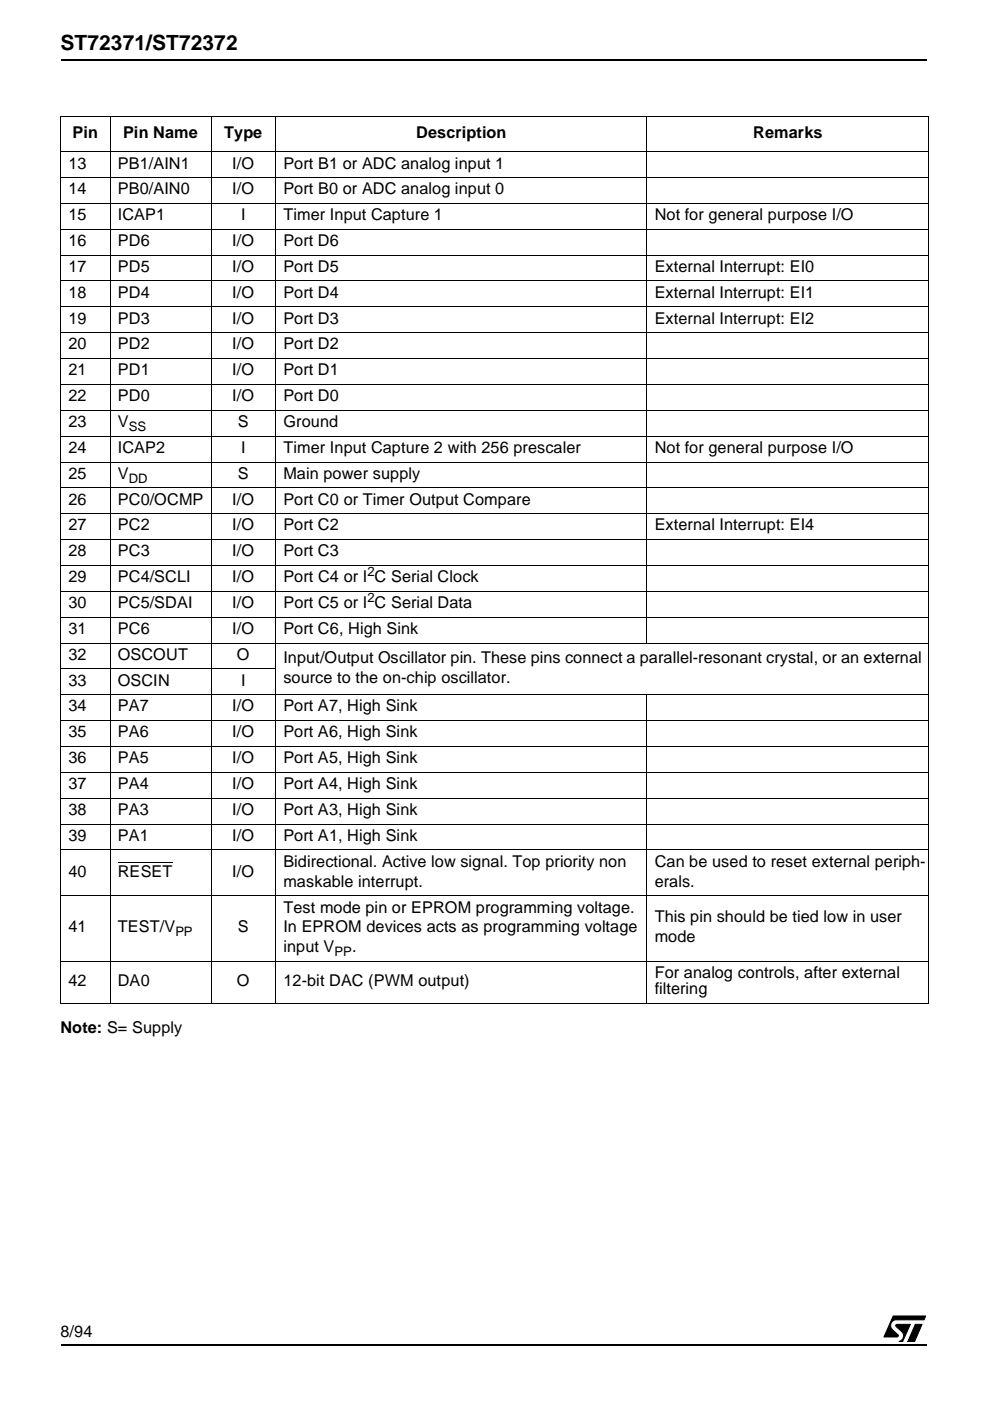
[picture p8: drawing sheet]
<svg xmlns="http://www.w3.org/2000/svg" width="185mm" height="263mm" viewBox="0 0 185 263" stroke-linecap="round" stroke-linejoin="round" font-family="sans-serif">
<defs><g id="words">
<text font-size="3.9" x="11.4" y="9.5">ST72371/ST72372</text>
<g font-size="3">
<text x="13.6" y="25.9">Pin</text>
<text x="23.1" y="25.9">Pin Name</text>
<text x="42.1" y="25.9">Type</text>
<text x="78.1" y="25.9">Description</text>
<text x="141.3" y="25.9">Remarks</text>
<text x="12.9" y="31.6">13</text>
<text x="22.1" y="31.6">PB1/AIN1</text>
<text x="43.6" y="31.6">I/O</text>
<text x="53.2" y="31.6">Port B1 or ADC analog input 1</text>
<text x="12.9" y="36.5">14</text>
<text x="12.9" y="41.3">15</text>
<text x="22.1" y="36.5">PB0/AIN0</text>
<text x="22.1" y="41.3">ICAP1</text>
<text x="43.6" y="36.5">I/O</text>
<text x="45.2" y="41.3">I</text>
<text x="53.2" y="41.3">Timer Input Capture 1</text>
<text x="53.2" y="36.5">Port B0 or ADC analog input 0</text>
<text x="122.9" y="41.3">Not for general purpose I/O</text>
<text x="12.9" y="46.2">16</text>
<text x="22.1" y="46.2">PD6</text>
<text x="43.6" y="46.2">I/O</text>
<text x="53.2" y="46.2">Port D6</text>
<text x="12.9" y="51">17</text>
<text x="22.1" y="51">PD5</text>
<text x="43.6" y="51">I/O</text>
<text x="53.2" y="51">Port D5</text>
<text x="122.9" y="51">External Interrupt: EI0</text>
<text x="12.9" y="55.9">18</text>
<text x="22.1" y="55.9">PD4</text>
<text x="43.6" y="55.9">I/O</text>
<text x="53.2" y="55.9">Port D4</text>
<text x="122.9" y="55.9">External Interrupt: EI1</text>
<text x="12.9" y="60.7">19</text>
<text x="12.9" y="65.6">20</text>
<text x="22.1" y="60.7">PD3</text>
<text x="22.1" y="65.6">PD2</text>
<text x="43.6" y="60.7">I/O</text>
<text x="43.6" y="65.6">I/O</text>
<text x="53.2" y="60.7">Port D3</text>
<text x="53.2" y="65.6">Port D2</text>
<text x="122.9" y="60.7">External Interrupt: EI2</text>
<text x="12.9" y="70.4">21</text>
<text x="22.1" y="70.4">PD1</text>
<text x="43.6" y="70.4">I/O</text>
<text x="53.2" y="70.4">Port D1</text>
<text x="12.9" y="75.3">22</text>
<text x="22.1" y="75.3">PD0</text>
<text x="43.6" y="75.3">I/O</text>
<text x="53.2" y="75.3">Port D0</text>
<text x="12.9" y="80.1">23</text>
<text x="22.1" y="80.1">V</text>
<text x="44.6" y="80.1">S</text>
<text x="53.2" y="80.1">Ground</text>
<text x="12.9" y="85">24</text>
<text x="12.9" y="89.8">25</text>
<text x="22.1" y="85">ICAP2</text>
<text x="22.1" y="89.8">V</text>
<text x="44.6" y="89.8">S</text>
<text x="45.2" y="85">I</text>
<text x="53.2" y="89.8">Main power supply</text>
<text x="53.2" y="85">Timer Input Capture 2 with 256 prescaler</text>
<text x="122.9" y="85">Not for general purpose I/O</text>
<text x="12.9" y="94.7">26</text>
<text x="22.1" y="94.7">PC0/OCMP</text>
<text x="43.6" y="94.7">I/O</text>
<text x="53.2" y="94.7">Port C0 or Timer Output Compare</text>
<text x="12.9" y="99.5">27</text>
<text x="22.1" y="99.5">PC2</text>
<text x="43.6" y="99.5">I/O</text>
<text x="53.2" y="99.5">Port C2</text>
<text x="122.9" y="99.5">External Interrupt: EI4</text>
<text x="12.9" y="104.4">28</text>
<text x="22.1" y="104.4">PC3</text>
<text x="43.6" y="104.4">I/O</text>
<text x="53.2" y="104.4">Port C3</text>
<text x="12.9" y="109.2">29</text>
<text x="22.1" y="109.2">PC4/SCLI</text>
<text x="43.6" y="109.2">I/O</text>
<text x="53.2" y="109.2">Port C4 or I C Serial Clock</text>
<text x="12.9" y="114.1">30</text>
<text x="12.9" y="118.9">31</text>
<text x="22.1" y="114.1">PC5/SDAI</text>
<text x="22.1" y="118.9">PC6</text>
<text x="43.6" y="118.9">I/O</text>
<text x="43.6" y="114.1">I/O</text>
<text x="53.2" y="118.9">Port C6, High Sink</text>
<text x="53.2" y="114.1">Port C5 or I C Serial Data</text>
<text x="12.9" y="123.8">32</text>
<text x="22.1" y="123.8">OSCOUT</text>
<text x="44.4" y="123.8">O</text>
<text x="53.2" y="124.4">Input/Output Oscillator pin. These pins connect a parallel-resonant crystal, or an external</text>
<text x="12.9" y="128.6">33</text>
<text x="22.1" y="128.6">OSCIN</text>
<text x="45.2" y="128.6">I</text>
<text x="53.2" y="128.1">source to the on-chip oscillator.</text>
<text x="12.9" y="133.5">34</text>
<text x="22.1" y="133.5">PA7</text>
<text x="43.6" y="133.5">I/O</text>
<text x="53.2" y="133.5">Port A7, High Sink</text>
<text x="12.9" y="138.3">35</text>
<text x="12.9" y="143.2">36</text>
<text x="22.1" y="138.3">PA6</text>
<text x="22.1" y="143.2">PA5</text>
<text x="43.6" y="138.3">I/O</text>
<text x="43.6" y="143.2">I/O</text>
<text x="53.2" y="138.3">Port A6, High Sink</text>
<text x="53.2" y="143.2">Port A5, High Sink</text>
<text x="12.9" y="148">37</text>
<text x="22.1" y="148">PA4</text>
<text x="43.6" y="148">I/O</text>
<text x="53.2" y="148">Port A4, High Sink</text>
<text x="12.9" y="152.9">38</text>
<text x="22.1" y="152.9">PA3</text>
<text x="43.6" y="152.9">I/O</text>
<text x="53.2" y="152.9">Port A3, High Sink</text>
<text x="12.9" y="157.7">39</text>
<text x="22.1" y="157.7">PA1</text>
<text x="43.6" y="157.7">I/O</text>
<text x="53.2" y="157.7">Port A1, High Sink</text>
<text x="12.9" y="164.5">40</text>
<text x="22.1" y="164.5">RESET</text>
<text x="43.6" y="164.5">I/O</text>
<text x="53.2" y="162.6">Bidirectional. Active low signal. Top priority non</text>
<text x="53.2" y="166.3">maskable interrupt.</text>
<text x="122.9" y="162.6">Can be used to reset external periph-</text>
<text x="122.9" y="166.3">erals.</text>
<text x="53.2" y="171.2">Test mode pin or EPROM programming voltage.</text>
<text x="122.9" y="173">This pin should be tied low in user</text>
<text x="12.9" y="174.9">41</text>
<text x="22.1" y="174.9">TEST/V</text>
<text x="44.6" y="174.9">S</text>
<text x="53.2" y="174.9">In EPROM devices acts as programming voltage</text>
<text x="53.2" y="178.6">input V</text>
<text x="66.1" y="178.6">.</text>
<text x="122.9" y="176.7">mode</text>
<text x="12.9" y="185">42</text>
<text x="22.1" y="185">DA0</text>
<text x="44.4" y="185">O</text>
<text x="53.2" y="185">12-bit DAC (PWM output)</text>
<text x="122.9" y="183.5">For analog controls, after external</text>
<text x="122.9" y="186.6">filtering</text>
<text x="11.4" y="193.8">Note: S= Supply</text>
<text x="11.4" y="250.8">8/94</text>
</g>
<g font-size="2.5">
<text x="24.2" y="80.9">SS</text>
<text x="24.2" y="90.6">DD</text>
<text x="68.9" y="108">2</text>
<text x="68.9" y="112.8">2</text>
<text x="32.9" y="175.7">PP</text>
<text x="62.8" y="179.4">PP</text>
</g>
</g></defs>
<path d="M11.4 252.3h162.5" fill="none" stroke="#000" stroke-width=".21"/>
<path d="M11.4 6.8h162.4v4.4h-162.4z" fill-rule="evenodd" fill="#fff"/>
<path d="M11.4 11.3h162.5" fill="none" stroke="#000" stroke-width=".21"/>
<g fill="#fff">
<path d="M165.7 246.8h8.1v5.1h-8.1z" fill-rule="evenodd"/>
<path d="M167.5 246.7h6.4l-2.2 5.1h-6z" fill-rule="evenodd"/>
<path d="M171.7 250.6h1.2v1.3h-1.2z" fill-rule="evenodd"/>
<path d="M165.7 250.6h6v1.3h-6z" fill-rule="evenodd"/>
</g>
<g fill="#fff">
<path d="M170.7 251.4l2.1 .5h-2.6z"/>
<path d="M166.4 246.7h7.5v.5l-1.1 4.7-2.1-.5 2.3-4.7h.9v1.2h-6.4z"/>
<path d="M166.4 246.7l2.2 .5-2.3 4.7h-.6z"/>
</g>
<g fill="#000">
<path d="M167.6 246.9h6.1l-.3 .7h-5.4a1.1 1.1 0 0 0-.8 .9 1.1 1.1 0 0 0 .4 1.1l1 .9-.1 .2-2.6 .1z" fill-rule="evenodd"/>
<path d="M168.1 248.5l2.7-.1-1.4 3.3h-.7a1.11 1.11 0 0 0 .6-1.9l-1.1-.9z" fill-rule="evenodd"/>
<path d="M171.8 248.4h1.2l-1.4 3.3h-1.2z" fill-rule="evenodd"/>
</g>
<path d="M167.6 246.9h6.1l-.3 .7h-5.4a1.1 1.1 0 0 0-.8 .9 1.1 1.1 0 0 0 .4 1.1l1 .9-.1 .2-2.6 .1zM168.1 248.5l2.7-.1-1.4 3.3h-.7a1.11 1.11 0 0 0 .6-1.9l-1.1-.9zM171.8 248.4h1.2l-1.4 3.3h-1.2z" fill="none" stroke="#000" stroke-width=".19"/>
<path d="M11.4 21.8h162.4v217.5h-162.4z" fill-rule="evenodd" fill="#fff"/>
<g fill="none" stroke="#000" stroke-width=".19">
<path d="M11.3 21.9h163.1M11.3 28.5h163.1M11.3 33.3h163.1M11.3 38.2h163.1M11.4 21.9v166.3M20.7 21.8v166.5M39.6 21.8v166.5M51.7 21.8v166.5M121.4 21.8v98.9M174.3 21.9v166.3M11.3 43h163.1M11.3 47.9h163.1"/>
<path d="M11.3 52.7h163.1M11.3 57.6h163.1M11.3 62.4h163.1M11.3 67.3h163.1M11.3 72.1h163.1M11.3 77h163.1M11.3 81.8h163.1M11.3 86.7h163.1M11.3 91.5h163.1M11.3 96.4h163.1M11.3 101.2h163.1M11.3 106.1h163.1"/>
<path d="M11.3 110.9h163.1M11.3 115.8h163.1M11.3 120.7h163.1M11.3 125.5h40.5M11.3 130.4h163.1M11.3 135.2h163.1M121.4 130.2v58.1M11.3 140h163.1M11.3 144.9h163.1M11.3 149.7h163.1M11.3 154.6h163.1M11.3 159.4h163.1"/>
<path d="M11.3 168h163.1M22.1 161.8h10.3M11.3 180.3h163.1M11.3 188.3h163.1"/>
</g>
<use href="#words"/>
</svg>
